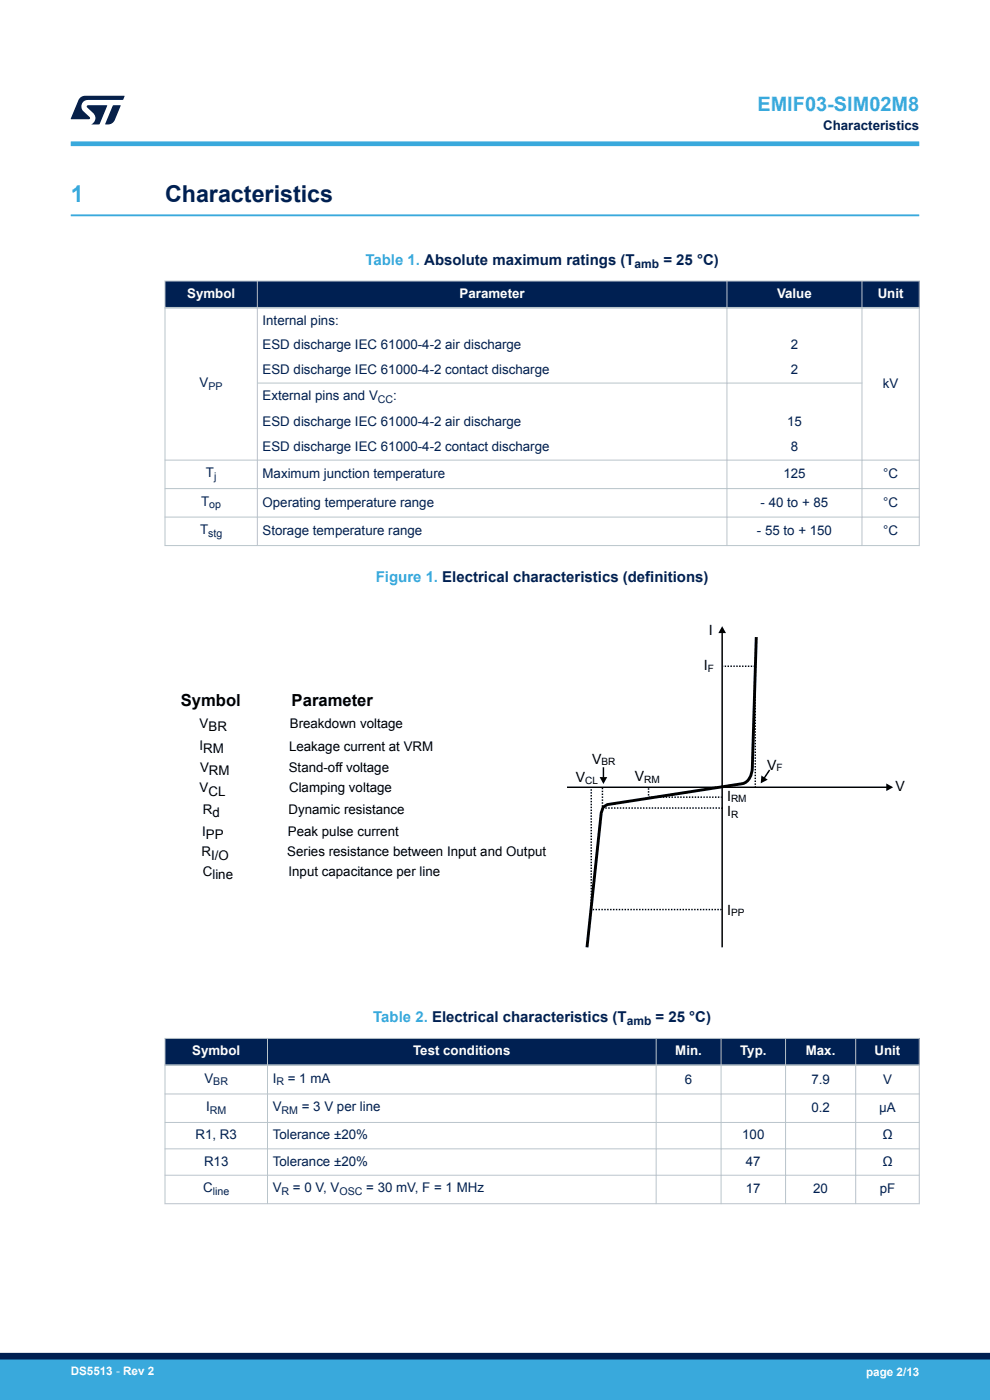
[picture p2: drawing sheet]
<svg xmlns="http://www.w3.org/2000/svg" width="210mm" height="297mm" viewBox="0 0 210 297" stroke-linecap="round" stroke-linejoin="round" font-family="sans-serif">
<defs><g id="words">
<text font-size="4.9" fill="#39a9dc" x="15" y="42.9">1</text>
<text font-size="4.9" fill="#002052" x="35" y="42.9">Characteristics</text>
<text font-size="4.2" fill="#39a9dc" x="160.7" y="23.5">EMIF03-SIM02M8</text>
<g font-size="3.5">
<text x="38.3" y="149.8">Symbol</text>
<text x="61.9" y="149.8">Parameter</text>
</g>
<g font-size="3.2" fill="#39a9dc">
<text x="77.5" y="56.2">Table 1. Absolute maximum ratings (T</text>
<text x="79.7" y="123.6">Figure 1. Electrical characteristics (definitions)</text>
<text x="79.2" y="216.9">Table 2. Electrical characteristics (T</text>
</g>
<g font-size="3.2" fill="#002052">
<text x="140.7" y="56.2">= 25 °C)</text>
<text x="139.1" y="216.9">= 25 °C)</text>
</g>
<g font-size="3">
<text x="150.4" y="134.6">I</text>
<text x="149.3" y="142.2">I</text>
<text x="122.2" y="166">V</text>
<text x="125.6" y="162">V</text>
<text x="134.6" y="165.8">V</text>
<text x="162.7" y="163.3">V</text>
<text x="190" y="167.9">V</text>
<text x="154.2" y="173.2">I</text>
<text x="154.2" y="169.9">I</text>
<text x="154.2" y="194">I</text>
</g>
<g font-size="2.8" fill="#002052">
<text x="174.6" y="27.5">Characteristics</text>
<text x="55.7" y="69">Internal pins:</text>
<text x="55.7" y="74.1">ESD discharge IEC 61000-4-2 air discharge</text>
<text x="167.7" y="74.1">2</text>
<text x="42.3" y="82.1">V</text>
<text x="55.7" y="79.3">ESD discharge IEC 61000-4-2 contact discharge</text>
<text x="167.7" y="79.3">2</text>
<text x="187.3" y="82.3">kV</text>
<text x="55.7" y="84.9">External pins and V</text>
<text x="83.4" y="84.9">:</text>
<text x="55.7" y="95.6">ESD discharge IEC 61000-4-2 contact discharge</text>
<text x="55.7" y="90.5">ESD discharge IEC 61000-4-2 air discharge</text>
<text x="167" y="90.5">15</text>
<text x="167.7" y="95.6">8</text>
<text x="43.7" y="101.2">T</text>
<text x="55.7" y="101.4">Maximum junction temperature</text>
<text x="166.2" y="101.4">125</text>
<text x="187.3" y="101.4">°C</text>
<text x="42.7" y="107.3">T</text>
<text x="55.7" y="107.5">Operating temperature range</text>
<text x="161.3" y="107.5">- 40 to + 85</text>
<text x="187.3" y="107.5">°C</text>
<text x="42.4" y="113.3">T</text>
<text x="55.7" y="113.5">Storage temperature range</text>
<text x="160.6" y="113.5">- 55 to + 150</text>
<text x="187.3" y="113.5">°C</text>
<text x="43.4" y="229.6">V</text>
<text x="57.8" y="229.6">I</text>
<text x="61" y="229.6">= 1 mA</text>
<text x="145.3" y="229.9">6</text>
<text x="172.1" y="229.9">7.9</text>
<text x="187.3" y="229.9">V</text>
<text x="43.7" y="235.7">I</text>
<text x="57.8" y="235.7">V</text>
<text x="64" y="235.7">= 3 V per line</text>
<text x="172.1" y="235.9">0.2</text>
<text x="186.5" y="235.9">µA</text>
<text x="41.5" y="241.7">R1, R3</text>
<text x="57.8" y="241.7">Tolerance ±20%</text>
<text x="157.4" y="241.7">100</text>
<text x="187.2" y="241.7">Ω</text>
<text x="43.3" y="247.3">R13</text>
<text x="57.8" y="247.3">Tolerance ±20%</text>
<text x="158.2" y="247.3">47</text>
<text x="187.2" y="247.3">Ω</text>
<text x="43.1" y="252.9">C</text>
<text x="57.8" y="252.9">V</text>
<text x="62.1" y="252.9">= 0 V, V</text>
<text x="77.7" y="252.9">= 30 mV, F = 1 MHz</text>
<text x="158.2" y="253.2">17</text>
<text x="172.5" y="253.2">20</text>
<text x="186.6" y="253.2">pF</text>
</g>
<g font-size="2.8" fill="#fff">
<text x="39.7" y="63.2">Symbol</text>
<text x="97.5" y="63.2">Parameter</text>
<text x="164.8" y="63.2">Value</text>
<text x="186.2" y="63.2">Unit</text>
<text x="40.8" y="223.9">Symbol</text>
<text x="87.6" y="223.9">Test conditions</text>
<text x="143.3" y="223.9">Min.</text>
<text x="157" y="223.9">Typ.</text>
<text x="170.9" y="223.9">Max.</text>
<text x="185.5" y="223.9">Unit</text>
</g>
<g font-size="2.8">
<text x="42.3" y="154.5">VBR</text>
<text x="61.5" y="154.5">Breakdown voltage</text>
<text x="42.3" y="159">IRM</text>
<text x="61.3" y="159.4">Leakage current at VRM</text>
<text x="42.4" y="163.7">VRM</text>
<text x="61.3" y="163.7">Stand-off voltage</text>
<text x="42.4" y="168.1">VCL</text>
<text x="43" y="172.6">Rd</text>
<text x="61.2" y="172.6">Dynamic resistance</text>
<text x="61.3" y="168.1">Clamping voltage</text>
<text x="42.9" y="177.3">IPP</text>
<text x="61.1" y="177.3">Peak pulse current</text>
<text x="42.8" y="181.7">RI/O</text>
<text x="43" y="185.7">Cline</text>
<text x="60.9" y="181.7">Series resistance between Input and Output</text>
<text x="61.2" y="185.7">Input capacitance per line</text>
</g>
<g font-size="2.5" fill="#002052">
<text x="134.6" y="56.8">amb</text>
<text x="132.9" y="217.5">amb</text>
</g>
<g font-size="2.5" fill="#fff">
<text x="15" y="291.6">DS5513 - Rev 2</text>
<text x="183.7" y="291.9">page 2/13</text>
</g>
<g font-size="2.3" fill="#002052">
<text x="44.2" y="82.6">PP</text>
<text x="80.2" y="85.4">CC</text>
<text x="45.4" y="101.8">j</text>
<text x="44.4" y="107.8">op</text>
<text x="44.2" y="113.9">stg</text>
<text x="45.2" y="230.2">BR</text>
<text x="58.6" y="230.2">R</text>
<text x="44.5" y="236.3">RM</text>
<text x="59.7" y="236.3">RM</text>
<text x="45.1" y="253.5">line</text>
<text x="59.7" y="253.5">R</text>
<text x="72" y="253.5">OSC</text>
</g>
<g font-size="2.1">
<text x="150.1" y="142.5">F</text>
<text x="124.2" y="166.3">CL</text>
<text x="127.6" y="162.3">BR</text>
<text x="136.6" y="166.1">RM</text>
<text x="164.7" y="163.7">F</text>
<text x="155.1" y="173.5">R</text>
<text x="155.1" y="170.2">RM</text>
<text x="155.1" y="194.3">PP</text>
</g>
</g></defs>
<path d="M15 45.7h180" fill="none" stroke="#39a9dc" stroke-width=".4"/>
<g fill="#002052">
<path d="M35 59.6h160v5.7h-160z" fill-rule="evenodd"/>
<path d="M35 59.6h160v5.7h-160z" fill-rule="evenodd"/>
</g>
<path d="M34.9 59.6h160.2M35 59.5v56.3M54.6 59.5v56.3M154.2 59.5v56.3M182.8 59.5v56.3M195 59.5v56.3M34.9 97.6h160.2M54.6 81.3h128.4M34.9 103.7h160.2M34.9 109.7h160.2M34.9 115.7h160.2" fill="none" stroke="#b9c4ca" stroke-width=".21"/>
<path d="M34.9 65.3h160.2" fill="none" stroke="#b9c4ca" stroke-width=".35"/>
<path d="M153.2 134.2v66.8M120.3 167h67.8M128 162.8v2.2M163.3 163.3l-1.2 1.8" fill="none" stroke="#000" stroke-width=".31"/>
<path d="M153.2 132.8l.8 1.5h-1.6zM127.2 164.9h1.6l-.8 1.4zM161.5 164.5l1.3 .9-1.4 .8zM188 166.2l1.5 .8-1.5 .8z" fill="#000"/>
<path d="M160.4 135.2l-.8 27.7a3.4 3.4 0 0 1-2.1 3.4l-28.7 4.4-.8 .5-.5 1.3-3 28.5" fill="none" stroke="#000" stroke-width=".61" stroke-linecap="butt"/>
<path d="M127.8 167.1v4.3h25.7M137.6 167.2v1.9h15.5M160.2 167.1v-25.8h-6.9M153.1 193h-27.7v-25.8" fill="none" stroke="#000" stroke-width=".31" stroke-dasharray=".3 .3" stroke-linecap="butt"/>
<g fill="#002052">
<path d="M35 220.3h160v5.7h-160z" fill-rule="evenodd"/>
<path d="M35 220.3h160v5.7h-160z" fill-rule="evenodd"/>
</g>
<g fill="none" stroke="#b9c4ca" stroke-width=".21">
<path d="M34.9 220.3h160.2M34.9 232.1h160.2M34.9 238.1h160.2M35 220.2v35.3M56.7 220.2v35.3M139.2 220.2v35.3M153 220.2v35.3M166.6 220.2v35.3M181.5 220.2v35.3M195 220.2v35.3M34.9 243.7h160.2M34.9 249.3h160.2"/>
<path d="M34.9 255.4h160.2"/>
</g>
<path d="M34.9 226h160.2" fill="none" stroke="#b9c4ca" stroke-width=".35"/>
<path d="M15 30.5h180" fill="none" stroke="#39a9dc" stroke-width="1"/>
<g fill="#001e41">
<path d="M17.1 20.7l.9-.4 8.4 .1-.3 .8h-7.4a1.4 1.4 0 0 0-1.3 .8 1.4 1.4 0 0 0 .2 1.5l1.4 1.3v.4l-4 .1 1.6-4.1z"/>
<path d="M24 22.4h1.6l-1.3 3.1a1.54 1.54 0 0 1-1.4 .9l-.6-.1z"/>
<path d="M18.5 22.4h4.2l-1.6 4h-1.7a1.48 1.48 0 0 0 .4-2.4l-1.3-1.2z"/>
</g>
<g fill="#39a9dc">
<path d="M0 288.4h210v8.6h-210z" fill-rule="evenodd"/>
<path d="M-.1 288.4h210.2v4.4h-210.2z" fill-rule="evenodd"/>
</g>
<path d="M0 287.7h210" fill="none" stroke="#002052" stroke-width="1.4"/>
<use href="#words"/>
</svg>
